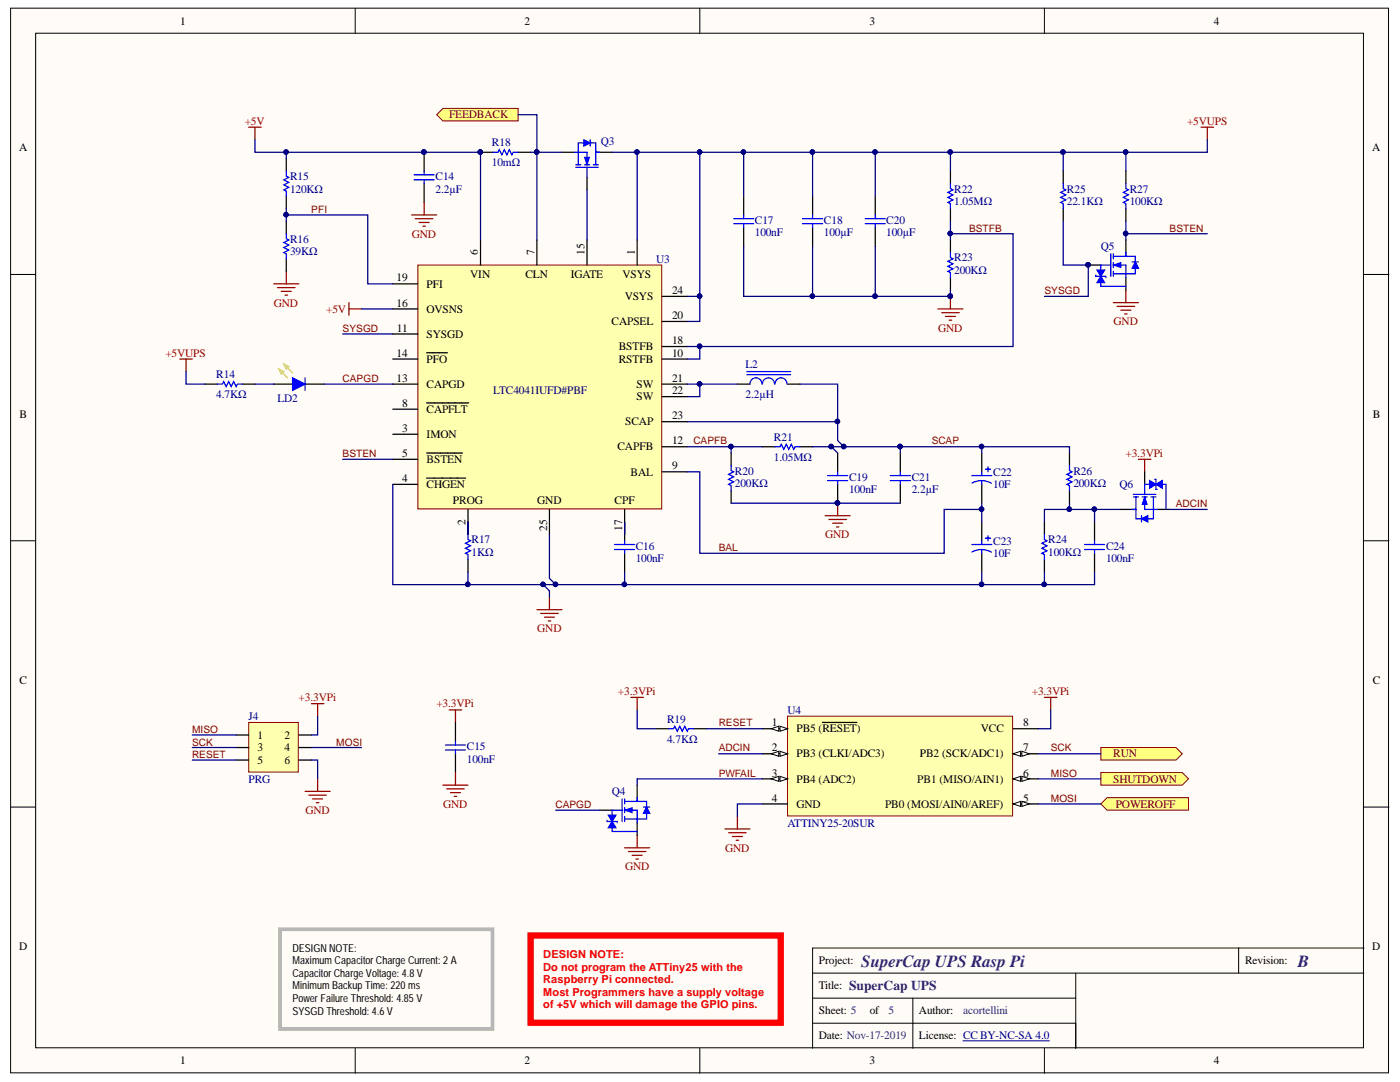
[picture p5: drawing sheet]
<svg xmlns="http://www.w3.org/2000/svg" width="279mm" height="216mm" viewBox="0 0 279 216" stroke-linecap="round" stroke-linejoin="round" font-family="sans-serif">
<defs><g id="words">
<g font-size="3.4" fill="#351c75">
<text x="171.9" y="192.9">SuperCap UPS Rasp Pi</text>
<text x="259" y="192.9">B</text>
</g>
<text font-size="2.7" fill="#351c75" x="169.4" y="197.6">SuperCap UPS</text>
<g font-size="2.3">
<text x="36" y="4.9">1</text>
<text x="104.7" y="4.9">2</text>
<text x="173.5" y="4.9">3</text>
<text x="242.2" y="4.9">4</text>
<text x="3.8" y="30.2">A</text>
<text x="273.9" y="30.2">A</text>
<text x="95.4" y="50.9" transform="rotate(-90 95.4 50.9)">6</text>
<text x="106.6" y="50.9" transform="rotate(-90 106.6 50.9)">7</text>
<text x="116.6" y="50.9" transform="rotate(-90 116.6 50.9)">15</text>
<text x="126.7" y="50.9" transform="rotate(-90 126.7 50.9)">1</text>
<text x="79.1" y="56.1">19</text>
<text x="85.1" y="57.4">PFI</text>
<text x="93.9" y="55.4">VIN</text>
<text x="104.9" y="55.4">CLN</text>
<text x="113.9" y="55.4">IGATE</text>
<text x="124.2" y="55.4">VSYS</text>
<text x="124.7" y="59.9">VSYS</text>
<text x="134.1" y="58.7">24</text>
<text x="79.1" y="61.2">16</text>
<text x="85.1" y="62.4">OVSNS</text>
<text x="122" y="64.9">CAPSEL</text>
<text x="134.1" y="63.6">20</text>
<text x="79.1" y="71.2">14</text>
<text x="79.2" y="66.2">11</text>
<text x="85.1" y="67.4">SYSGD</text>
<text x="123.5" y="69.9">BSTFB</text>
<text x="134.1" y="71.2">10</text>
<text x="134.1" y="68.6">18</text>
<text x="79.1" y="76.2">13</text>
<text x="85.1" y="77.4">CAPGD</text>
<text x="85.1" y="72.4">PFO</text>
<text x="123.5" y="72.4">RSTFB</text>
<text x="127" y="77.4">SW</text>
<text x="134.1" y="76.2">21</text>
<text x="3.9" y="83.4">B</text>
<text x="80.2" y="81.2">8</text>
<text x="85.1" y="82.4">CAPFLT</text>
<text x="127" y="79.9">SW</text>
<text x="134.1" y="78.6">22</text>
<text x="134.1" y="83.7">23</text>
<text x="274" y="83.4">B</text>
<text x="80.2" y="86.2">3</text>
<text x="85.1" y="87.4">IMON</text>
<text x="123.2" y="89.9">CAPFB</text>
<text x="124.8" y="84.9">SCAP</text>
<text x="134.1" y="88.7">12</text>
<text x="80.2" y="91.1">5</text>
<text x="85.1" y="92.4">BSTEN</text>
<text x="125.9" y="95">BAL</text>
<text x="134.1" y="93.7">9</text>
<text x="80.2" y="96.1">4</text>
<text x="85.1" y="97.4">CHGEN</text>
<text x="90.4" y="100.6">PROG</text>
<text x="107.2" y="100.6">GND</text>
<text x="122.6" y="100.6">CPF</text>
<text x="92.9" y="104.8" transform="rotate(-90 92.9 104.8)">2</text>
<text x="109.2" y="106" transform="rotate(-90 109.2 106)">25</text>
<text x="124.2" y="106" transform="rotate(-90 124.2 106)">17</text>
<text x="3.9" y="136.5">C</text>
<text x="274" y="136.5">C</text>
<text x="51.4" y="147.4">1</text>
<text x="51.4" y="150">3</text>
<text x="56.8" y="150">4</text>
<text x="56.8" y="147.4">2</text>
<text x="154" y="145">1</text>
<text x="154" y="150">2</text>
<text x="158.9" y="146.1">PB5 (RESET)</text>
<text x="195.8" y="146.1">VCC</text>
<text x="204.2" y="150">7</text>
<text x="204.2" y="145">8</text>
<text x="51.4" y="152.4">5</text>
<text x="56.8" y="152.4">6</text>
<text x="154" y="154.9">3</text>
<text x="158.9" y="151.1">PB3 (CLKI/ADC3)</text>
<text x="183.6" y="151.1">PB2 (SCK/ADC1)</text>
<text x="204.2" y="154.9">6</text>
<text x="154" y="159.9">4</text>
<text x="158.9" y="156.2">PB4 (ADC2)</text>
<text x="158.9" y="161.2">GND</text>
<text x="176.6" y="161.2">PB0 (MOSI/AIN0/AREF)</text>
<text x="183.1" y="156.2">PB1 (MISO/AIN1)</text>
<text x="204.2" y="159.9">5</text>
<text x="3.8" y="189.6">D</text>
<text x="273.9" y="189.6">D</text>
<text x="163.4" y="197.4">Title:</text>
<text x="163.4" y="192.4">Project:</text>
<text x="248.5" y="192.4">Revision:</text>
<text x="163.4" y="202.4">Sheet: 5</text>
<text x="173.6" y="202.4">of</text>
<text x="183.4" y="202.4">Author:</text>
<text x="163.4" y="207.4">Date: Nov-17-2019</text>
<text x="183.4" y="207.4">License: CC BY-NC-SA 4.0</text>
<text x="36" y="212.4">1</text>
<text x="104.7" y="212.4">2</text>
<text x="173.5" y="212.4">3</text>
<text x="242.2" y="212.4">4</text>
</g>
<g font-size="2.3" fill="#800000">
<text x="89.6" y="23.6">FEEDBACK</text>
<text x="222.2" y="151.1">RUN</text>
<text x="222.2" y="156.2">SHUTDOWN</text>
<text x="222.7" y="161.2">POWEROFF</text>
</g>
<g font-size="2.3" fill="#980000">
<text x="48.8" y="24.9">+5V</text>
<text x="236.9" y="24.9">+5VUPS</text>
<text x="82.2" y="47.4">GND</text>
<text x="54.7" y="61.2">GND</text>
<text x="65.1" y="62.4">+5V</text>
<text x="222.3" y="64.9">GND</text>
<text x="33" y="71.2">+5VUPS</text>
<text x="187.2" y="66.2">GND</text>
<text x="224.6" y="91.1">+3.3VPi</text>
<text x="164.7" y="107.4">GND</text>
<text x="107.2" y="126.2">GND</text>
<text x="59.6" y="139.9">+3.3VPi</text>
<text x="87.1" y="141.2">+3.3VPi</text>
<text x="123.3" y="138.7">+3.3VPi</text>
<text x="205.9" y="138.7">+3.3VPi</text>
<text x="88.4" y="161.2">GND</text>
<text x="60.9" y="162.4">GND</text>
<text x="124.8" y="173.6">GND</text>
<text x="144.7" y="169.9">GND</text>
</g>
<g font-size="2.3" fill="#000080">
<text x="98.2" y="29.1">R18</text>
<text x="119.9" y="28.9">Q3</text>
<text x="57.9" y="35.9">R15</text>
<text x="86.9" y="35.9">C14</text>
<text x="98.2" y="33.2">10mΩ</text>
<text x="57.9" y="38.4">120KΩ</text>
<text x="86.9" y="38.4">2.2µF</text>
<text x="190.4" y="38.4">R22</text>
<text x="190.4" y="40.9">1.05MΩ</text>
<text x="212.9" y="38.4">R25</text>
<text x="212.9" y="40.9">22.1KΩ</text>
<text x="225.5" y="38.4">R27</text>
<text x="225.5" y="40.9">100KΩ</text>
<text x="150.6" y="44.7">C17</text>
<text x="150.6" y="47.1">100nF</text>
<text x="164.4" y="44.7">C18</text>
<text x="164.4" y="47.1">100µF</text>
<text x="176.9" y="44.7">C20</text>
<text x="176.9" y="47.1">100µF</text>
<text x="57.9" y="48.4">R16</text>
<text x="57.9" y="50.9">39KΩ</text>
<text x="130.9" y="52.4">U3</text>
<text x="190.4" y="52.1">R23</text>
<text x="219.7" y="49.9">Q5</text>
<text x="190.4" y="54.7">200KΩ</text>
<text x="43.2" y="75.4">R14</text>
<text x="148.8" y="73.4">L2</text>
<text x="43.2" y="79.4">4.7KΩ</text>
<text x="55.4" y="80.1">LD2</text>
<text x="98.4" y="78.6">LTC4041IUFD#PBF</text>
<text x="148.8" y="79.4">2.2µH</text>
<text x="154.5" y="87.9">R21</text>
<text x="146.7" y="94.7">R20</text>
<text x="154.5" y="91.9">1.05MΩ</text>
<text x="169.4" y="95.9">C19</text>
<text x="182" y="95.9">C21</text>
<text x="198.2" y="95">C22</text>
<text x="214.2" y="94.7">R26</text>
<text x="146.7" y="97.2">200KΩ</text>
<text x="169.4" y="98.4">100nF</text>
<text x="182" y="98.4">2.2µF</text>
<text x="198.2" y="97.4">10F</text>
<text x="214.2" y="97.2">200KΩ</text>
<text x="223.4" y="97.4">Q6</text>
<text x="94.1" y="108.4">R17</text>
<text x="94.1" y="110.9">1KΩ</text>
<text x="126.9" y="109.7">C16</text>
<text x="126.9" y="112.1">100nF</text>
<text x="198.2" y="108.7">C23</text>
<text x="198.2" y="111.2">10F</text>
<text x="209.2" y="108.4">R24</text>
<text x="209.2" y="110.9">100KΩ</text>
<text x="220.7" y="109.7">C24</text>
<text x="220.7" y="112.1">100nF</text>
<text x="49.6" y="143.7">J4</text>
<text x="157.2" y="142.4">U4</text>
<text x="93.2" y="149.7">C15</text>
<text x="133.1" y="144.2">R19</text>
<text x="133.1" y="148.2">4.7KΩ</text>
<text x="93.2" y="152.2">100nF</text>
<text x="49.6" y="156.2">PRG</text>
<text x="122.1" y="158.7">Q4</text>
<text x="157.2" y="164.9">ATTINY25-20SUR</text>
</g>
<g font-size="2.3" fill="#351c75">
<text x="177.3" y="202.4">5</text>
<text x="192.2" y="202.4">acortellini</text>
</g>
<g font-size="2.2">
<text x="58.4" y="190">DESIGN NOTE:</text>
<text x="58.4" y="192.4">Maximum Capacitor Charge Current: 2 A</text>
<text x="58.4" y="195">Capacitor Charge Voltage: 4.8 V</text>
<text x="58.4" y="197.4">Minimum Backup Time: 220 ms</text>
<text x="58.4" y="200">Power Failure Threshold: 4.85 V</text>
<text x="58.4" y="202.5">SYSGD Threshold: 4.6 V</text>
</g>
<g font-size="2.2" fill="#f00">
<text x="108.4" y="191.2">DESIGN NOTE:</text>
<text x="108.4" y="193.7">Do not program the ATTiny25 with the</text>
<text x="108.4" y="196.2">Raspberry Pi connected.</text>
<text x="108.4" y="198.7">Most Programmers have a supply voltage</text>
<text x="108.4" y="201.2">of +5V which will damage the GPIO pins.</text>
</g>
<g font-size="2" fill="#800000">
<text x="62.1" y="42.5">PFI</text>
<text x="193.4" y="46.2">BSTFB</text>
<text x="233.4" y="46.2">BSTEN</text>
<text x="208.5" y="58.7">SYSGD</text>
<text x="68.4" y="66.2">SYSGD</text>
<text x="68.4" y="76.3">CAPGD</text>
<text x="138.4" y="88.7">CAPFB</text>
<text x="185.9" y="88.7">SCAP</text>
<text x="68.4" y="91.2">BSTEN</text>
<text x="234.7" y="101.2">ADCIN</text>
<text x="143.5" y="110">BAL</text>
<text x="38.3" y="146.2">MISO</text>
<text x="38.3" y="148.8">SCK</text>
<text x="67.1" y="148.8">MOSI</text>
<text x="143.5" y="145">RESET</text>
<text x="143.5" y="150">ADCIN</text>
<text x="209.7" y="150">SCK</text>
<text x="38.3" y="151.2">RESET</text>
<text x="143.5" y="154.9">PWFAIL</text>
<text x="209.7" y="154.9">MISO</text>
<text x="110.9" y="161.2">CAPGD</text>
<text x="209.7" y="160">MOSI</text>
</g>
</g></defs>
<g fill="#fffcf8" stroke="#000" stroke-width=".2">
<path d="M2.1 1.6h275v212.5h-275z"/>
<path d="M7.1 6.6h265v202.5h-265z"/>
</g>
<g fill="none" stroke="#000" stroke-width=".2">
<path d="M70.9 1.6v5M139.7 1.6v5M208.4 1.6v5M2.1 54.8h5M272.2 54.8h5M2.1 107.9h5M272.2 107.9h5M2.1 161h5M272.2 161h5M162.2 194.2h110M162.2 199.2h52.5M182.2 199.2v10"/>
<path d="M214.7 194.2v15M247.2 189.2v5M272.2 189.2h-110v20M70.9 209.2v5M139.7 209.2v5M162.2 204.2h52.5M208.4 209.2v5"/>
</g>
<path d="M192.2 207.7h17.2" fill="none" stroke="#000080" stroke-width=".2"/>
<g fill="none" stroke="#000" stroke-width=".25">
<path d="M84.6 30.4v3.7M84.6 36.6v3.8M148.4 39.1v3.8M148.4 45.4v3.7M147.2 76.6h2.5M157.2 76.6h2.5M167.2 90.4v3.7M167.2 96.6v3.8M93.4 104.2v2.5M93.4 111.7v2.5M124.7 104.2v3.7M124.7 110.4v3.8"/>
<path d="M90.9 144.2v3.7M90.9 150.4v3.8"/>
</g>
<g fill="none" stroke="#00f" stroke-width=".25">
<path d="M82.6 34.9h4M82.6 35.9h4M84.6 34.1v.8M84.6 35.9v.7M146.4 43.6h4M146.4 44.6h4M148.4 42.9v.7M148.4 44.6v.8M149 74.8h8.8M149 74.1h8.8M152.1 76.6a1.2 1.2 0 0 0-1.2-1.2 1.2 1.2 0 0 0-1.2 1.2M154.6 76.6a1.2 1.2 0 0 0-1.2-1.2 1.2 1.2 0 0 0-1.2 1.2"/>
<path d="M157.1 76.6a1.2 1.2 0 0 0-1.2-1.2 1.2 1.2 0 0 0-1.2 1.2M165.2 94.9h4M165.2 95.9h4M167.2 94.1v.8M167.2 95.9v.7M93.4 106.7v1l.5 .2-1 .5 1 .5-1 .5 1 .5-1 .5 .5 .3v1M122.7 108.7h4M122.7 109.7h4M124.7 107.9v.8M124.7 109.7v.7M88.9 148.7h4M88.9 149.7h4"/>
<path d="M90.9 147.9v.8M90.9 149.7v.7"/>
</g>
<g fill="#000080" stroke="#000080" stroke-width=".2">
<circle cx="84.6" cy="30.3" r=".45"/>
<circle cx="167.1" cy="100.4" r=".45"/>
</g>
<g fill="none" stroke="#980000" stroke-width=".25">
<path d="M49.6 25.4h2.5M50.9 25.4v2.5M239.7 25.4h2.5M240.9 25.4v2.5M82.1 42.9h5M82.9 43.6h3.5M83.6 44.4h2M84.4 45.1h.5M84.6 40.4v2.5M35.9 71.6h2.5M37.1 71.6v2.5M164.7 102.9h5"/>
<path d="M165.4 103.7h3.5M166.2 104.4h2M166.9 105.2h.5M167.2 100.4v2.5M88.4 156.7h5M89.1 157.4h3.5M89.6 141.7h2.5M89.9 158.2h2M90.6 158.9h.5M90.9 141.7v2.5M90.9 154.2v2.5"/>
</g>
<path d="M219.7 154.2h16.2l1.3 1.2-1.3 1.3h-16.2z" fill-rule="evenodd" fill="#ffff80" stroke="#800000" stroke-width=".2"/>
<g fill="none" stroke="#980000" stroke-width=".25">
<path d="M54.6 56.6h5M55.4 57.4h3.5M56.1 58.1h2M56.9 58.9h.5M57.1 54.1v2.5M224.7 57.9v2.5M69.6 60.4v2.5M69.6 61.6h2.5M222.2 60.4h5M222.9 61.1h3.5M223.7 61.9h2M224.4 62.6h.5"/>
<path d="M109.7 119.2v2.5M107.2 121.7h5M107.9 122.4h3.5M108.7 123.2h2M109.4 123.9h.5"/>
</g>
<path d="M112.2 30.4h2.5M117.2 35.4v2.5M119.7 30.4h2.5M57.1 44.1v2.5M57.1 51.6v2.5" fill="none" stroke="#000" stroke-width=".25"/>
<path d="M114.7 30.4h2.5v2.5M114.9 33.4h4.5M114.9 32.9h1M115.4 30.4v2.5M116.7 32.9h1M117.2 33.4v2M118.4 32.9h1M118.9 30.4v2.5M57.1 46.6v1l.5 .3-1 .5 1 .5-1 .5 1 .5-1 .5 .5 .2v1" fill="none" stroke="#00f" stroke-width=".25"/>
<path d="M116.7 31.4h1l-.5 1.5z" fill="#00f"/>
<path d="M116.7 31.4h1l-.5 1.5z" fill="none" stroke="#00f" stroke-width=".2"/>
<path d="M118.9 30.4h.8" fill="none" stroke="#00f" stroke-width=".25"/>
<path d="M116.5 27.9l1.3 .6-1.3 .6z" fill="#00f"/>
<g fill="none" stroke="#00f" stroke-width=".25">
<path d="M57.1 34.1v1l.5 .3-1 .5 1 .5-1 .5 1 .5-1 .5 .5 .2v1M98.4 30.4h1l.2-.5 .5 1 .5-1 .5 1 .5-1 .5 1 .3-.5h1M116.5 27.9l1.3 .6-1.3 .6zM116.5 28.5h-1.1v1.9M117.8 28.5h1.1v1.9M117.8 27.9v1.2M212.2 36.6v1l.5 .3-1 .5 1 .5-1 .5 1 .5-1 .5 .5 .2v1M160.2 43.6h4M160.2 44.6h4M162.2 42.9v.7M162.2 44.6v.8M172.7 43.6h4"/>
<path d="M172.7 44.6h4M174.7 42.9v.7M174.7 44.6v.8M43.4 76.6h1l.2-.5 .5 1 .5-1 .5 1 .5-1 .5 1 .3-.5h1M145.9 92.9v1l.5 .2-1 .5 1 .5-1 .5 1 .5-1 .5 .5 .3v1M208.4 106.7v1l.5 .2-1 .5 1 .5-1 .5 1 .5-1 .5 .5 .3v1"/>
</g>
<g fill="none" stroke="#000" stroke-width=".25">
<path d="M57.1 31.6v2.5M57.1 39.1v2.5M95.9 30.4h2.5M103.4 30.4h2.5M162.2 39.1v3.8M174.7 39.1v3.8M212.2 34.1v2.5M162.2 45.4v3.7M174.7 45.4v3.7M212.2 41.6v2.5M40.9 76.6h2.5M48.4 76.6h2.5"/>
<path d="M145.9 90.4v2.5M145.9 97.9v2.5M208.4 104.2v2.5M208.4 111.7v2.5"/>
</g>
<circle cx="95.8" cy="30.3" r=".45" fill="#000080" stroke="#000080" stroke-width=".2"/>
<path d="M87.1 22.9l1.3-1.3h15v2.5h-15z" fill-rule="evenodd" fill="#ffff80" stroke="#800000" stroke-width=".2"/>
<path d="M83.4 52.9h48.7v48.7h-48.7z" fill="#ffffb0" stroke="#800000" stroke-width=".2"/>
<g fill="none" stroke="#000" stroke-width=".25">
<path d="M78.4 56.6h5M95.9 47.9v5M107.2 47.9v5M117.2 47.9v5M127.2 47.9v5M132.2 59.1h5M78.4 71.6h5M78.4 66.6h5M78.4 76.6h5M78.4 61.6h5M85.1 70.4h4.2M132.2 71.6h5"/>
<path d="M132.2 76.6h5M132.2 69.1h5M132.2 64.1h5M132.2 79.1h5M78.4 86.6h5M78.4 96.6h5M78.4 91.6h5M78.4 81.6h5M85.1 95.4h7.8M85.1 90.4h7.2M85.1 80.4h8.4M132.2 94.1h5"/>
<path d="M132.2 84.1h5M132.2 89.1h5M93.4 101.7v5M109.7 101.7v5M124.7 101.7v5"/>
</g>
<path d="M219.7 160.4l1.2-1.2h16.3v2.5h-16.3z" fill-rule="evenodd" fill="#ffff80" stroke="#800000" stroke-width=".2"/>
<path d="M144.7 165.4h5M145.4 166.2h3.5M146.2 166.9h2M146.9 167.7h.5M147.2 162.9v2.5" fill="none" stroke="#980000" stroke-width=".25"/>
<path d="M157.2 142.9h44.9v19.9h-44.9z" fill="#ffffb0" stroke="#800000" stroke-width=".2"/>
<path d="M152.2 145.4h5" fill="none" stroke="#000" stroke-width=".25"/>
<path d="M155.7 144.9l1.5 .5-1.5 .5z" fill="#fffcf8"/>
<path d="M155.7 144.9l1.5 .5-1.5 .5z" fill="none" stroke="#000" stroke-width=".2"/>
<path d="M153.9 145.4l1.5-.5v1z" fill="#fffcf8"/>
<path d="M153.9 145.4l1.5-.5v1z" fill="none" stroke="#000" stroke-width=".2"/>
<path d="M152.2 150.4h5M164.1 144.2h6.9" fill="none" stroke="#000" stroke-width=".25"/>
<path d="M155.7 149.9l1.5 .5-1.5 .5z" fill="#fffcf8"/>
<path d="M155.7 149.9l1.5 .5-1.5 .5z" fill="none" stroke="#000" stroke-width=".2"/>
<path d="M153.9 150.4l1.5-.5v1z" fill="#fffcf8"/>
<path d="M153.9 150.4l1.5-.5v1z" fill="none" stroke="#000" stroke-width=".2"/>
<path d="M152.2 155.4h5" fill="none" stroke="#000" stroke-width=".25"/>
<path d="M155.7 154.9l1.5 .5-1.5 .5z" fill="#fffcf8"/>
<path d="M155.7 154.9l1.5 .5-1.5 .5z" fill="none" stroke="#000" stroke-width=".2"/>
<path d="M153.9 155.4l1.5-.5v1z" fill="#fffcf8"/>
<path d="M153.9 155.4l1.5-.5v1z" fill="none" stroke="#000" stroke-width=".2"/>
<path d="M152.2 160.4h5M202.2 160.4h5" fill="none" stroke="#000" stroke-width=".25"/>
<path d="M202.2 160.4l1.5-.5v1z" fill="#fffcf8"/>
<path d="M202.2 160.4l1.5-.5v1z" fill="none" stroke="#000" stroke-width=".2"/>
<path d="M203.9 159.9l1.5 .5-1.5 .5z" fill="#fffcf8"/>
<path d="M203.9 159.9l1.5 .5-1.5 .5z" fill="none" stroke="#000" stroke-width=".2"/>
<path d="M202.2 155.4h5" fill="none" stroke="#000" stroke-width=".25"/>
<path d="M202.2 155.4l1.5-.5v1z" fill="#fffcf8"/>
<path d="M202.2 155.4l1.5-.5v1z" fill="none" stroke="#000" stroke-width=".2"/>
<path d="M203.9 154.9l1.5 .5-1.5 .5z" fill="#fffcf8"/>
<path d="M203.9 154.9l1.5 .5-1.5 .5z" fill="none" stroke="#000" stroke-width=".2"/>
<path d="M202.2 150.4h5" fill="none" stroke="#000" stroke-width=".25"/>
<path d="M202.2 150.4l1.5-.5v1z" fill="#fffcf8"/>
<path d="M202.2 150.4l1.5-.5v1z" fill="none" stroke="#000" stroke-width=".2"/>
<path d="M203.9 149.9l1.5 .5-1.5 .5z" fill="#fffcf8"/>
<path d="M203.9 149.9l1.5 .5-1.5 .5z" fill="none" stroke="#000" stroke-width=".2"/>
<path d="M202.2 145.4h5" fill="none" stroke="#000" stroke-width=".25"/>
<path d="M208.4 139.2h2.5M209.7 139.2v2.5" fill="none" stroke="#980000" stroke-width=".25"/>
<path d="M49.6 144.2h9.9v9.9h-9.9z" fill="#ffffb0" stroke="#800000" stroke-width=".2"/>
<path d="M47.1 146.7h2.5M47.1 149.2h2.5M47.1 151.7h2.5M59.6 146.7h2.5M59.6 149.2h2.5M59.6 151.7h2.5" fill="none" stroke="#000" stroke-width=".25"/>
<path d="M60.9 157.9h5M61.6 158.7h3.5M62.1 140.4h2.5M62.4 159.4h2M63.4 140.4v2.5M63.4 155.4v2.5M63.1 160.2h.5" fill="none" stroke="#980000" stroke-width=".25"/>
<path d="M219.7 149.2h15l1.2 1.2-1.2 1.3h-15z" fill-rule="evenodd" fill="#ffff80" stroke="#800000" stroke-width=".2"/>
<path d="M224.7 34.1v2.5M224.7 41.6v2.5M54.6 76.6h3.8M60.9 76.6h3.7M218.4 104.2v3.7M218.4 110.4v3.8M130.9 145.4h2.5M138.4 145.4h2.5" fill="none" stroke="#000" stroke-width=".25"/>
<path d="M224.7 36.6v1l.5 .3-1 .5 1 .5-1 .5 1 .5-1 .5 .5 .2v1M216.4 108.7h4M216.4 109.7h4M218.4 107.9v.8M218.4 109.7v.7M133.4 145.4h1l.3-.5 .5 1 .5-1 .5 1 .5-1 .5 1 .2-.5h1" fill="none" stroke="#00f" stroke-width=".25"/>
<path d="M125.9 139.2h2.5M127.2 139.2v2.5M124.7 169.2h5M125.4 169.9h3.5M126.2 170.7h2M126.9 171.4h.5M127.2 166.7v2.5" fill="none" stroke="#980000" stroke-width=".25"/>
<path d="M58.4 75.4l2.5 1.2-2.5 1.3z" fill="#00f"/>
<path d="M58.4 75.4l2.5 1.2-2.5 1.3zM60.9 75.4v2.5" fill="none" stroke="#00f" stroke-width=".25"/>
<path d="M55.6 73.6l1.8 1.8M56.6 72.6l1.8 1.8" fill="none" stroke="#d5d500" stroke-width=".25"/>
<path d="M56.6 72.6l1 .5-.5 .5z" fill="#d5d500"/>
<path d="M56.6 72.6l1 .5-.5 .5z" fill="none" stroke="#d5d500" stroke-width=".25"/>
<path d="M55.6 73.6l1 .5-.5 .5z" fill="#d5d500"/>
<path d="M55.6 73.6l1 .5-.5 .5z" fill="none" stroke="#d5d500" stroke-width=".25"/>
<path d="M189.7 59.1v2.5M187.2 61.6h5M187.9 62.4h3.5M188.7 63.1h2M189.4 63.9h.5M227.2 91.6h2.5M228.4 91.6v2.5" fill="none" stroke="#980000" stroke-width=".25"/>
<path d="M189.7 34.1v2.5M189.7 41.6v2.5M189.7 47.9v2.5M189.7 55.4v2.5M217.2 52.9h2.5M224.7 47.9v2.5M224.7 55.4v2.5M213.4 90.4v2.5M213.4 97.9v2.5" fill="none" stroke="#000" stroke-width=".25"/>
<path d="M189.7 36.6v1l.5 .3-1 .5 1 .5-1 .5 1 .5-1 .5 .5 .2v1M189.7 50.4v1l.5 .2-1 .5 1 .5-1 .5 1 .5-1 .5 .5 .3v1M219.7 52.9h2M221.7 50.6v4.5M222.2 51.1h2.5M222.2 52.9h2.5v2.5M222.2 54.6h2.5M222.2 50.6v1M222.2 52.4v1M222.2 54.1v1M213.4 92.9v1l.5 .2-1 .5 1 .5-1 .5 1 .5-1 .5 .5 .3v1" fill="none" stroke="#00f" stroke-width=".25"/>
<g fill="#000080" stroke="#000080" stroke-width=".2">
<circle cx="189.6" cy="59.1" r=".45"/>
<circle cx="217.1" cy="52.8" r=".45"/>
</g>
<path d="M222.2 52.9l1.5-.5v1z" fill="#00f"/>
<path d="M222.2 52.9l1.5-.5v1z" fill="none" stroke="#00f" stroke-width=".2"/>
<path d="M224.7 50.4v.7" fill="none" stroke="#00f" stroke-width=".25"/>
<path d="M226.6 52.3l.6 1.2h-1.3z" fill="#00f"/>
<path d="M218.7 54.9v.2h1M224.7 51.1h1.9v1.2M225.9 52.3h1.3M226.6 52.3l.6 1.2h-1.3zM226.6 53.5v1.1h-1.9" fill="none" stroke="#00f" stroke-width=".25"/>
<path d="M219.7 55.1l.7 1.3h-1.5z" fill="#00f"/>
<path d="M219.7 55.1l.7 1.3h-1.5z" fill="none" stroke="#00f" stroke-width=".25"/>
<path d="M218.9 53.9h1.5l-.7 1.2z" fill="#00f"/>
<path d="M218.9 53.9h1.5l-.7 1.2zM219.7 56.4v.7h5M219.7 55.1h1v.3M219.7 52.9v1M226.2 98.6h4.5M226.2 99.1h1M226.7 99.1v2.6M227.9 99.1h1M228.4 96.6v2M228.4 99.1v2.6h2.5M229.7 99.1h1M230.2 99.1v2.6" fill="none" stroke="#00f" stroke-width=".25"/>
<circle cx="217.1" cy="52.8" r=".45" fill="#000080" stroke="#000080" stroke-width=".2"/>
<path d="M228.4 94.1v2.5M223.4 101.7h2.5M230.9 101.7h2.5" fill="none" stroke="#000" stroke-width=".25"/>
<path d="M228.4 99.1l.5 1.6h-1z" fill="#00f"/>
<path d="M228.4 99.1l.5 1.6h-1z" fill="none" stroke="#00f" stroke-width=".2"/>
<path d="M225.9 101.7h.8" fill="none" stroke="#00f" stroke-width=".25"/>
<path d="M227.8 103.5l1.3-.6v1.3z" fill="#00f"/>
<path d="M230.4 95.6h.3v1M226.7 101.7v1.8h1.1M227.8 103.5l1.3-.6v1.3zM227.8 102.9v1.3M230.2 101.7v1.8h-1.1" fill="none" stroke="#00f" stroke-width=".25"/>
<path d="M230.7 96.6l1.2-.7v1.5z" fill="#00f"/>
<path d="M230.7 96.6l1.2-.7v1.5z" fill="none" stroke="#00f" stroke-width=".25"/>
<path d="M229.4 95.9l1.3 .7-1.3 .8z" fill="#00f"/>
<path d="M228.4 96.6h1M229.4 95.9l1.3 .7-1.3 .8zM230.7 96.6v1h.2M231.9 96.6h.8v5.1M124.2 159.4v4.5M124.7 159.9h2.5M124.7 159.4v1M122.2 161.7h2M124.7 161.7h2.5v2.5M124.7 163.4h2.5M124.7 161.2v1M124.7 162.9v1" fill="none" stroke="#00f" stroke-width=".25"/>
<path d="M127.2 156.7v2.5M119.7 161.7h2.5M127.2 164.2v2.5" fill="none" stroke="#000" stroke-width=".25"/>
<path d="M124.7 161.7l1.5-.5v1z" fill="#00f"/>
<path d="M124.7 161.7l1.5-.5v1z" fill="none" stroke="#00f" stroke-width=".2"/>
<path d="M127.2 159.2v.7" fill="none" stroke="#00f" stroke-width=".25"/>
<path d="M129 161l.7 1.3h-1.3z" fill="#00f"/>
<path d="M127.2 159.9h1.8v1.1M121.2 163.7v.2h1M128.4 161h1.3M129 161l.7 1.3h-1.3zM129 162.3v1.1h-1.8" fill="none" stroke="#00f" stroke-width=".25"/>
<path d="M122.2 163.9l.7 1.3h-1.5z" fill="#00f"/>
<path d="M122.2 163.9l.7 1.3h-1.5z" fill="none" stroke="#00f" stroke-width=".25"/>
<path d="M121.4 162.7h1.5l-.7 1.2z" fill="#00f"/>
<g fill="none" stroke="#00f" stroke-width=".25">
<path d="M154.7 89.1h1l.2-.5 .5 1 .5-1 .5 1 .5-1 .5 1 .3-.5h1M177.7 94.9h4M177.7 95.9h4M179.7 94.1v.8M179.7 95.9v.7M193.9 94.9h4M195.9 95.9l1.2 .2 .8 .3M195.9 95.9l-.8 .1-1.1 .4M195.9 94.1v.8M195.9 95.9v.7M196.7 93.6h1M197.2 93.1v1"/>
<path d="M193.9 108.7h4M195.9 109.7l1.2 .2 .8 .3M195.9 109.7l-1.2 .1-.7 .3M195.9 107.9v.8M195.9 109.7v.7M196.7 107.4h1M197.2 106.9v1M121.4 162.7h1.5l-.7 1.2zM122.2 165.2v.7h5M122.2 163.9h1v.3M122.2 161.7v1"/>
</g>
<path d="M152.2 89.1h2.5M159.7 89.1h2.5M179.7 90.4v3.7M179.7 96.6v3.8M195.9 90.4v3.7M195.9 96.6v3.8M195.9 104.2v3.7M195.9 110.4v3.8" fill="none" stroke="#000" stroke-width=".25"/>
<path d="M55.9 185.4h42.4v19.9h-42.4z" fill="none" stroke="#b7b7b7" stroke-width=".75"/>
<path d="M105.9 186.7h49.9v17.4h-49.9z" fill="none" stroke="#f00" stroke-width="1.3"/>
<g fill="none" stroke="#000080" stroke-width=".25">
<path d="M50.9 27.9v2.5h45v17.5M57.1 30.4v1.2M103.4 22.9h3.8v7.5h5M105.9 30.4h1.3v17.5M117.2 37.9v10M122.2 30.4h5M148.4 30.4v8.7M162.2 30.4v8.7M174.7 30.4v8.7M189.7 30.4v3.7M212.2 30.4v3.7M224.7 30.4v3.7"/>
<path d="M240.9 27.9v2.5h-101.2M57.1 41.6v2.5M57.1 42.9h16.3v13.7h5M127.2 47.9v-17.5h12.5v28.7h-2.5M139.7 59.1v5h-2.5M148.4 49.1v10h26.3M162.2 49.1v10M174.7 49.1v10h15v-1.2M189.7 44.1v3.8M189.7 46.6h12.5v22.5h-62.5M212.2 44.1v8.8h5v6.2h-8.8M224.7 44.1v2.5"/>
<path d="M240.9 46.6h-16.2v1.3M37.1 74.1v2.5h3.8M50.9 76.6h3.7M64.6 76.6h13.8M68.4 66.6h10M72.1 61.6h6.3M137.2 69.1h2.5v2.5h-2.5M137.2 76.6h2.5M147.2 76.6h-7.5v2.5h-2.5M159.7 76.6h7.5v11.3l1.2 1.2M68.4 91.6h10M78.4 96.6v20.1h46.3v-2.5"/>
<path d="M137.2 94.1h2.5v16.3h48.7v-8.7h7.5M137.2 89.1h15M137.2 84.1h30M145.9 89.1v1.3M162.2 89.1h17.5M165.9 89.1l1.3 1.3M179.7 89.1h16.2v1.3M179.7 89.1v1.3M195.9 89.1h17.5v1.3M93.4 104.2v2.5M93.4 114.2v2.5M108.4 116.7l1.3 1.2v1.3"/>
<path d="M109.7 106.7v8.7l1.2 1.3M124.7 104.2v2.5M145.9 100.4h33.8M195.9 100.4v3.8M195.9 114.2v2.5h-71.2M208.4 104.2v-2.5h10v2.5M208.4 114.2v2.5M213.4 100.4v1.3M218.4 114.2v2.5h-22.5M218.4 101.7h5M233.4 101.7h7.5M38.4 146.7h8.7"/>
<path d="M38.4 149.2h8.7M38.4 151.7h8.7M62.1 151.7h1.3v3.7M62.1 149.2h10M63.4 142.9v3.8h-1.3M127.2 141.7v3.7h3.7M140.9 145.4h11.3M143.4 150.4h8.8M152.2 155.4h-25v1.3M207.2 150.4h12.5M207.2 155.4h12.5M209.7 141.7v3.7h-2.5"/>
<path d="M110.9 161.7h8.8M152.2 160.4h-5v2.5M207.2 160.4h12.5"/>
</g>
<g fill="#000080" stroke="#000080" stroke-width=".2">
<circle cx="110.9" cy="116.6" r=".45"/>
<circle cx="139.6" cy="59.1" r=".45"/>
<circle cx="139.6" cy="69.1" r=".45"/>
<circle cx="167.1" cy="84.1" r=".45"/>
<circle cx="165.9" cy="89.1" r=".45"/>
<circle cx="167.1" cy="100.4" r=".45"/>
<circle cx="195.9" cy="101.6" r=".45"/>
<circle cx="179.6" cy="89.1" r=".45"/>
<circle cx="107.1" cy="30.3" r=".45"/>
<circle cx="127.1" cy="30.3" r=".45"/>
<circle cx="139.6" cy="30.3" r=".45"/>
<circle cx="168.4" cy="89.1" r=".45"/>
<circle cx="139.6" cy="76.6" r=".45"/>
<circle cx="57.1" cy="30.3" r=".45"/>
<circle cx="84.6" cy="30.3" r=".45"/>
<circle cx="95.8" cy="30.3" r=".45"/>
<circle cx="148.4" cy="30.3" r=".45"/>
<circle cx="174.6" cy="30.3" r=".45"/>
<circle cx="57.1" cy="42.8" r=".45"/>
<circle cx="93.3" cy="116.6" r=".45"/>
<circle cx="213.4" cy="101.6" r=".45"/>
<circle cx="218.4" cy="101.6" r=".45"/>
<circle cx="195.9" cy="89.1" r=".45"/>
<circle cx="145.9" cy="89.1" r=".45"/>
<circle cx="195.9" cy="116.6" r=".45"/>
<circle cx="124.6" cy="116.6" r=".45"/>
<circle cx="208.4" cy="116.6" r=".45"/>
<circle cx="108.4" cy="116.6" r=".45"/>
<circle cx="217.1" cy="52.8" r=".45"/>
<circle cx="224.6" cy="30.3" r=".45"/>
<circle cx="224.6" cy="46.6" r=".45"/>
<circle cx="189.6" cy="30.3" r=".45"/>
<circle cx="162.1" cy="30.3" r=".45"/>
<circle cx="189.6" cy="46.6" r=".45"/>
<circle cx="212.1" cy="30.3" r=".45"/>
<circle cx="162.1" cy="59.1" r=".45"/>
<circle cx="174.6" cy="59.1" r=".45"/>
<circle cx="189.6" cy="59.1" r=".45"/>
</g>
<use href="#words"/>
</svg>
